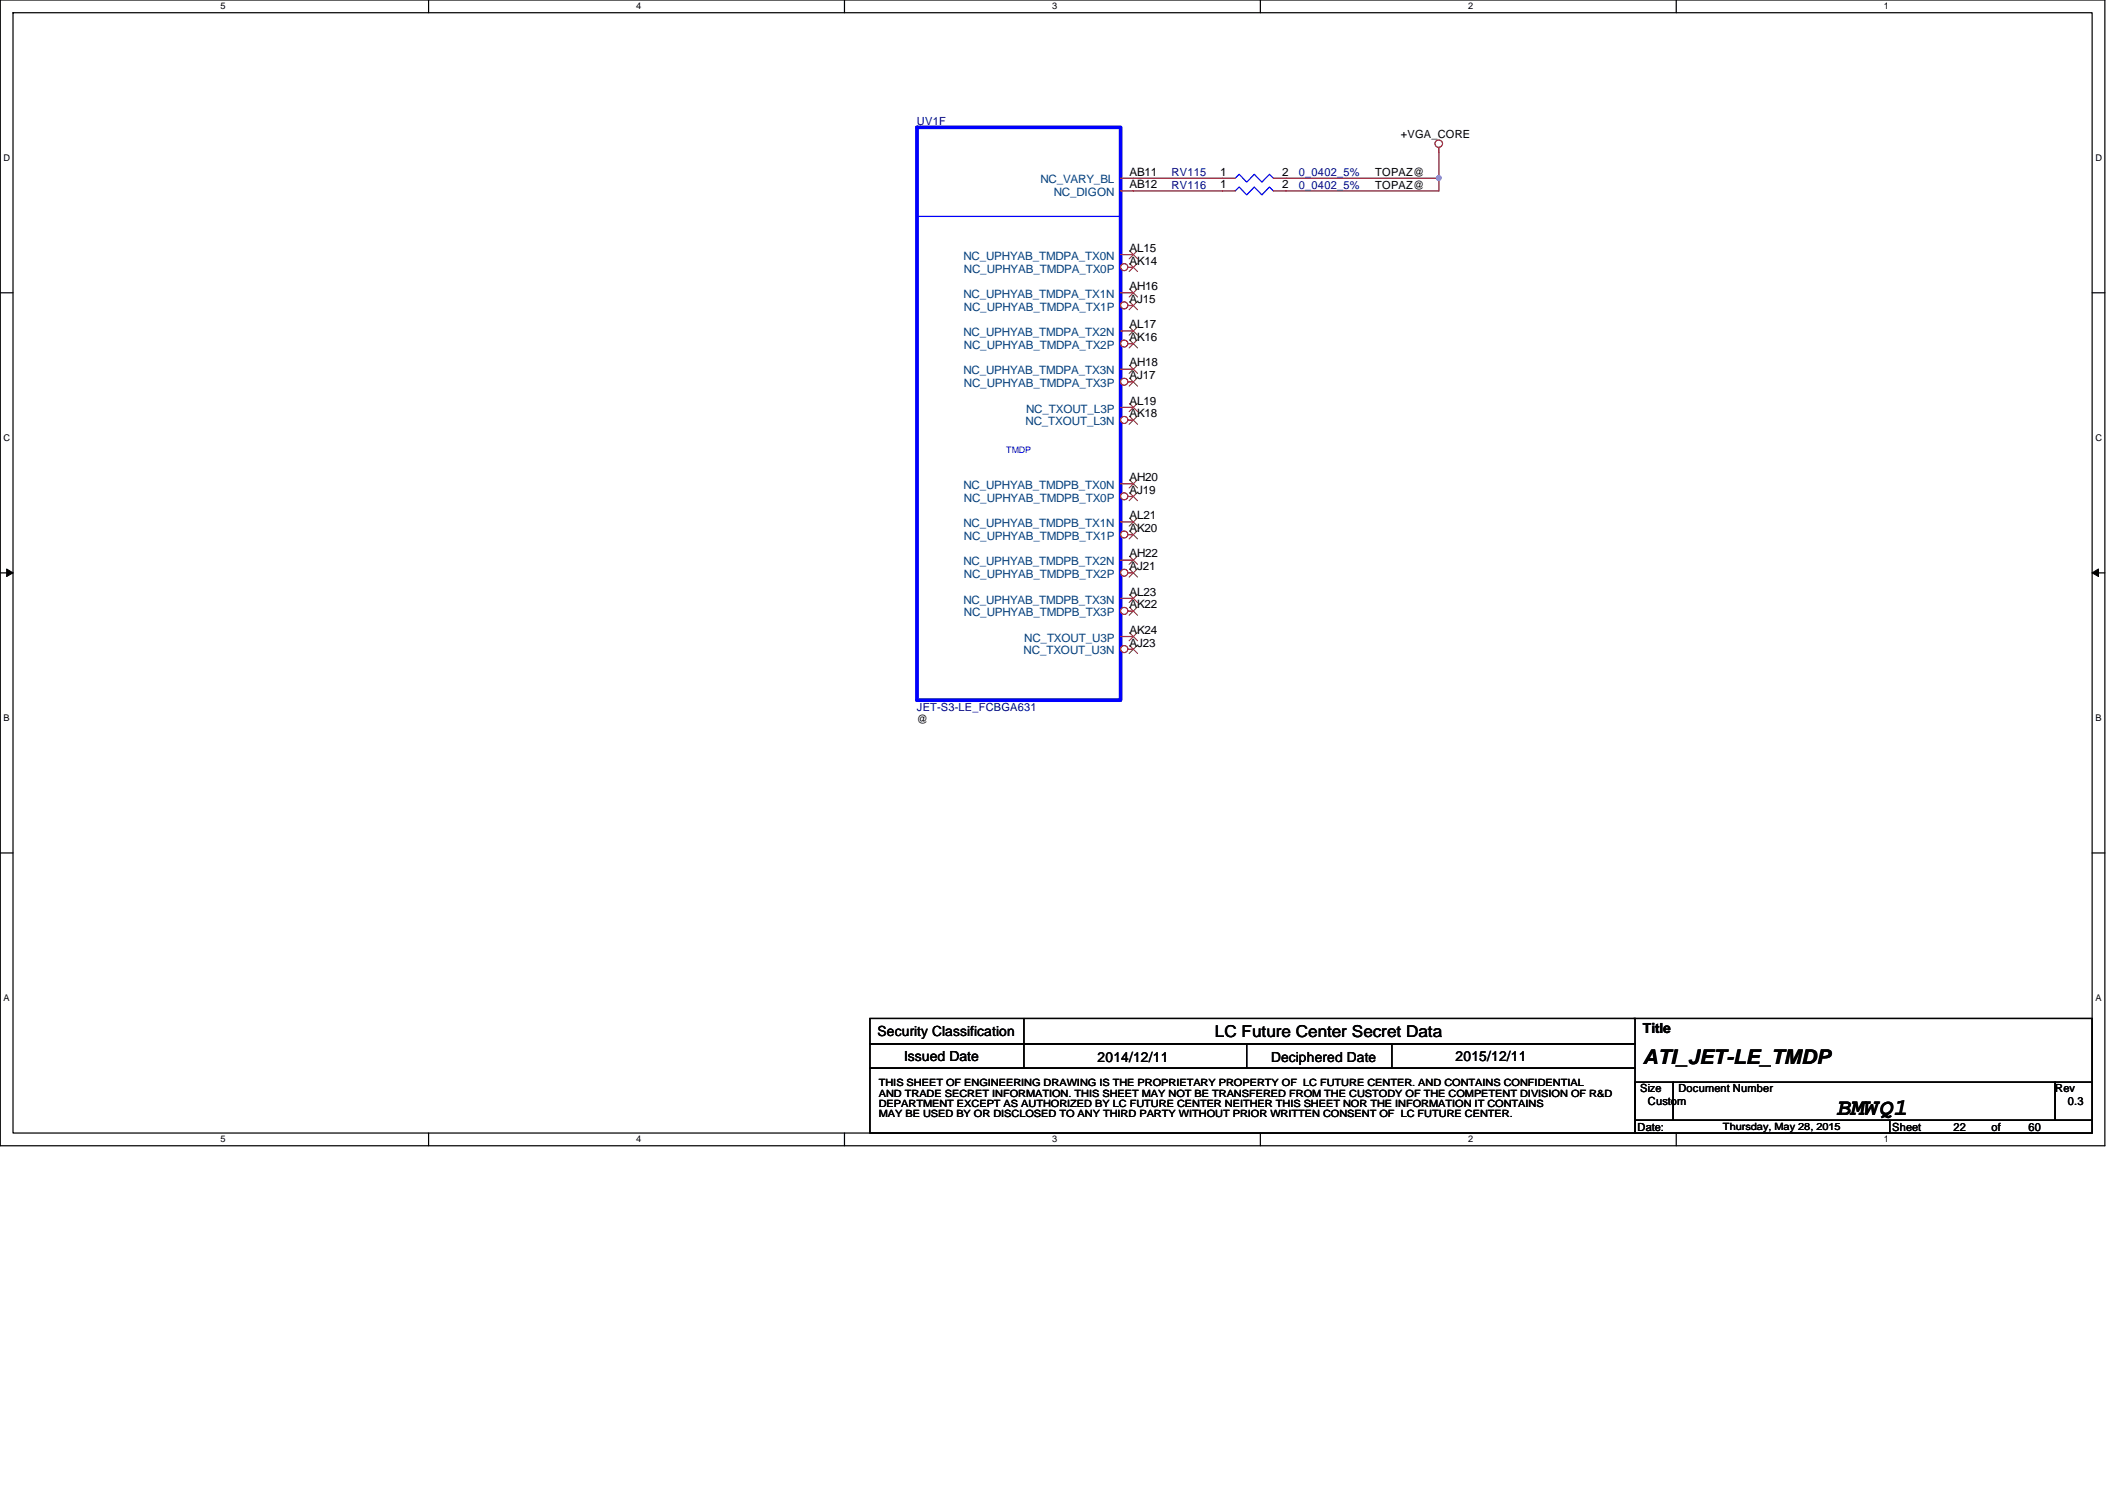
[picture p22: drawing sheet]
<svg xmlns="http://www.w3.org/2000/svg" width="297mm" height="210mm" viewBox="0 0 297 210" stroke-linecap="round" stroke-linejoin="round" font-family="sans-serif">
<defs><g id="words">
<text font-size="3.3" x="256.6" y="155.7">BMWQ1</text>
<text font-size="2.8" x="229.4" y="148.5">ATI_JET-LE_TMDP</text>
<text font-size="2.3" x="169.7" y="144.9">LC Future Center Secret Data</text>
<g font-size="1.9">
<text x="122.6" y="144.7">Security Classification</text>
<text x="126.3" y="148.1">Issued Date</text>
<text x="153.3" y="148.3">2014/12/11</text>
<text x="177.5" y="148.3">Deciphered Date</text>
<text x="203.3" y="148.1">2015/12/11</text>
<text x="229.4" y="144.2">Title</text>
</g>
<g font-size="1.6" fill="#000080">
<text x="128.1" y="17.4">UV1F</text>
<text x="163.6" y="24.6">RV115</text>
<text x="163.6" y="26.3">RV116</text>
<text x="181.4" y="24.6">0_0402_5%</text>
<text x="181.4" y="26.3">0_0402_5%</text>
<text x="128.1" y="99.2">JET-S3-LE_FCBGA631</text>
</g>
<g font-size="1.6">
<text x="195.6" y="19.2">+VGA_CORE</text>
<text x="157.7" y="26.3">AB12</text>
<text x="157.7" y="24.5">AB11</text>
<text x="170.4" y="24.5">1</text>
<text x="170.4" y="26.3">1</text>
<text x="179.1" y="24.5">2</text>
<text x="179.1" y="26.3">2</text>
<text x="192.1" y="24.6">TOPAZ@</text>
<text x="192.1" y="26.3">TOPAZ@</text>
<text x="157.7" y="35.2">AL15</text>
<text x="157.7" y="37">AK14</text>
<text x="157.7" y="40.5">AH16</text>
<text x="157.7" y="42.3">AJ15</text>
<text x="157.7" y="47.6">AK16</text>
<text x="157.7" y="45.8">AL17</text>
<text x="157.7" y="53">AJ17</text>
<text x="157.7" y="51.2">AH18</text>
<text x="157.7" y="56.5">AL19</text>
<text x="157.7" y="58.3">AK18</text>
<text x="157.7" y="69">AJ19</text>
<text x="157.7" y="67.2">AH20</text>
<text x="157.7" y="74.3">AK20</text>
<text x="157.7" y="72.5">AL21</text>
<text x="157.7" y="77.9">AH22</text>
<text x="157.7" y="79.6">AJ21</text>
<text x="157.7" y="83.2">AL23</text>
<text x="157.7" y="88.5">AK24</text>
<text x="157.7" y="85">AK22</text>
<text x="157.7" y="90.3">AJ23</text>
<text x="128.1" y="101">@</text>
<text x="229.1" y="152.6">Size</text>
<text x="230.1" y="154.3">Custom</text>
<text x="234.4" y="152.6">Document Number</text>
<text x="287" y="152.6">Rev</text>
<text x="288.8" y="154.3">0.3</text>
<text x="228.7" y="157.9">Date:</text>
<text x="264.2" y="157.9">Sheet</text>
<text x="272.8" y="157.9">22</text>
<text x="278.1" y="157.9">of</text>
<text x="283.3" y="157.9">60</text>
</g>
<g font-size="1.6" fill="#004080">
<text x="145.3" y="25.6">NC_VARY_BL</text>
<text x="147.1" y="27.4">NC_DIGON</text>
<text x="134.5" y="36.3">NC_UPHYAB_TMDPA_TX0N</text>
<text x="134.5" y="41.6">NC_UPHYAB_TMDPA_TX1N</text>
<text x="134.6" y="38.1">NC_UPHYAB_TMDPA_TX0P</text>
<text x="134.5" y="46.9">NC_UPHYAB_TMDPA_TX2N</text>
<text x="134.6" y="43.4">NC_UPHYAB_TMDPA_TX1P</text>
<text x="134.5" y="52.3">NC_UPHYAB_TMDPA_TX3N</text>
<text x="134.6" y="48.7">NC_UPHYAB_TMDPA_TX2P</text>
<text x="134.6" y="54.1">NC_UPHYAB_TMDPA_TX3P</text>
<text x="143.2" y="59.4">NC_TXOUT_L3N</text>
<text x="143.3" y="57.6">NC_TXOUT_L3P</text>
<text x="134.5" y="68.3">NC_UPHYAB_TMDPB_TX0N</text>
<text x="134.6" y="70.1">NC_UPHYAB_TMDPB_TX0P</text>
<text x="134.5" y="73.6">NC_UPHYAB_TMDPB_TX1N</text>
<text x="134.6" y="75.4">NC_UPHYAB_TMDPB_TX1P</text>
<text x="134.5" y="79">NC_UPHYAB_TMDPB_TX2N</text>
<text x="134.6" y="80.7">NC_UPHYAB_TMDPB_TX2P</text>
<text x="134.5" y="84.3">NC_UPHYAB_TMDPB_TX3N</text>
<text x="134.6" y="86.1">NC_UPHYAB_TMDPB_TX3P</text>
<text x="143" y="89.6">NC_TXOUT_U3P</text>
<text x="143" y="91.4">NC_TXOUT_U3N</text>
</g>
<g font-size="1.4">
<text x="122.7" y="151.7">THIS SHEET OF ENGINEERING DRAWING IS THE PROPRIETARY PROPERTY OF LC FUTURE CENTER. AND CONTAINS CONFIDENTIAL</text>
<text x="122.7" y="153.2">AND TRADE SECRET INFORMATION. THIS SHEET MAY NOT BE TRANSFERED FROM THE CUSTODY OF THE COMPETENT DIVISION OF R&amp;D</text>
<text x="122.7" y="154.6">DEPARTMENT EXCEPT AS AUTHORIZED BY LC FUTURE CENTER NEITHER THIS SHEET NOR THE INFORMATION IT CONTAINS</text>
<text x="122.7" y="156">MAY BE USED BY OR DISCLOSED TO ANY THIRD PARTY WITHOUT PRIOR WRITTEN CONSENT OF LC FUTURE CENTER.</text>
<text x="240.6" y="157.8">Thursday, May 28, 2015</text>
</g>
<g font-size="1.3">
<text x="30.8" y="1.3">5</text>
<text x="88.9" y="1.3">4</text>
<text x="146.9" y="1.3">3</text>
<text x="205" y="1.3">2</text>
<text x="263.1" y="1.3">1</text>
<text x=".5" y="22.5">D</text>
<text x="292.6" y="22.5">D</text>
<text x=".5" y="61.6">C</text>
<text x="292.6" y="61.6">C</text>
<text x=".5" y="100.7">B</text>
<text x="292.6" y="100.7">B</text>
<text x=".5" y="139.8">A</text>
<text x="292.6" y="139.8">A</text>
<text x="30.8" y="159.6">5</text>
<text x="88.9" y="159.6">4</text>
<text x="146.9" y="159.6">3</text>
<text x="205" y="159.6">2</text>
<text x="263.1" y="159.6">1</text>
</g>
<text font-size="1.3" fill="#00f" x="140.5" y="63.2">TMDP</text>
</g></defs>
<path d="M0 0h293.9v160h-293.9zM1.8 1.8h290.4v156.4h-290.4z" fill="none" stroke="#000" stroke-width=".17"/>
<g fill="#fff">
<path d="M30.8 .2h.7v1.4h-.7z"/>
<path d="M30.8 158.4h.7v1.4h-.7z"/>
</g>
<path d="M59.9 0v1.8M59.9 158.2v1.8" fill="none" stroke="#000" stroke-width=".17"/>
<g fill="#fff">
<path d="M88.9 .2h.6v1.4h-.6z"/>
<path d="M88.9 158.4h.6v1.4h-.6z"/>
</g>
<path d="M117.9 0v1.8M117.9 158.2v1.8" fill="none" stroke="#000" stroke-width=".17"/>
<g fill="#fff">
<path d="M146.9 .2h.7v1.4h-.7z"/>
<path d="M146.9 158.4h.7v1.4h-.7z"/>
</g>
<path d="M176 0v1.8M176 158.2v1.8" fill="none" stroke="#000" stroke-width=".17"/>
<g fill="#fff">
<path d="M205 .2h.7v1.4h-.7z"/>
<path d="M205 158.4h.7v1.4h-.7z"/>
</g>
<path d="M234.1 0v1.8M234.1 158.2v1.8" fill="none" stroke="#000" stroke-width=".17"/>
<g fill="#fff">
<path d="M263.1 .2h.7v1.4h-.7z"/>
<path d="M263.1 158.4h.7v1.4h-.7z"/>
<path d="M.5 21.3h.9v1.4h-.9z"/>
<path d="M292.6 21.3h.9v1.4h-.9z"/>
<path d="M.5 60.4h.9v1.4h-.9z"/>
<path d="M292.6 60.4h.9v1.4h-.9z"/>
</g>
<path d="M0 40.9h1.8M292.2 40.9h1.7" fill="none" stroke="#000" stroke-width=".17"/>
<g fill="#fff">
<path d="M.5 99.6h.8v1.4h-.8z"/>
<path d="M292.6 99.6h.8v1.4h-.8z"/>
</g>
<path d="M0 80h1.8M292.2 80h1.7" fill="none" stroke="#000" stroke-width=".17"/>
<path d="M.9 79.5l.9 .5-.9 .5zM292.2 80l.9-.5v1z" fill="#000"/>
<path d="M.9 79.5l.9 .5-.9 .5zM292.2 80l.9-.5v1z" fill="none" stroke="#000" stroke-width=".14"/>
<g fill="#fff">
<path d="M.5 138.7h.8v1.4h-.8z"/>
<path d="M292.6 138.7h.8v1.4h-.8z"/>
</g>
<path d="M0 119.1h1.8M292.2 119.1h1.7" fill="none" stroke="#000" stroke-width=".17"/>
<path d="M158.3 24.9h12.4M158.3 26.7h12.4M200.9 21.3v5.4h-21.3" fill="none" stroke="#800040" stroke-width=".17"/>
<circle cx="200.9" cy="24.9" r=".32" fill="#f0f"/>
<circle cx="200.9" cy="24.9" r=".32" fill="none" stroke="#f0f" stroke-width=".17"/>
<path d="M179.6 24.9h21.3" fill="none" stroke="#800040" stroke-width=".17"/>
<g fill="none" stroke="#f00" stroke-width=".17">
<path d="M156.5 26.7h1.8M170.7 24.9h1.8M170.7 26.7h1.8M177.8 24.9h1.8M177.8 26.7h1.8M200.9 20.6v.7"/>
<circle cx="200.9" cy="20.1" r=".52"/>
</g>
<path d="M121.5 142.2h106.8v3.6h-106.8zM121.5 145.8h106.8v3.4h-106.8zM121.5 149.2h106.8v9h-106.8zM143 142.2v7M174.1 145.8v3.4M194.4 145.8v3.4M228.2 142.2h64v8.9M228.3 151.1h5.4v5.4h-5.4zM228.3 156.5h35.6v1.7h-35.6zM233.7 151.1h53.3v5.4h-53.3zM263.9 156.5h28.3v1.7h-28.3zM287 151.1h5.2v5.4h-5.2z" fill="none" stroke="#000" stroke-width=".17"/>
<path d="M128 30.2h28.5M172.5 24.9l.5-.6 1.1 1.1 1.1-1.1 1 1.1 1.1-1.1 .5 .6M172.5 26.7l.5-.6 1.1 1.1 1.1-1.1 1 1.1 1.1-1.1 .5 .6" fill="none" stroke="#00f" stroke-width=".17"/>
<path d="M128 17.8h28.5v80h-28.5z" fill="none" stroke="#00f" stroke-width=".51"/>
<circle cx="157" cy="37.3" r=".5" fill="#fff"/>
<g fill="none" stroke="#f00" stroke-width=".17">
<path d="M156.5 35.6h1.8M157.6 37.3h.7"/>
<circle cx="157" cy="37.3" r=".5"/>
</g>
<path d="M157.7 36.8l1.2 1.1M157.7 35l1.2 1.2M158.8 36.8l-1.1 1.1M158.8 35l-1.1 1.2" fill="none" stroke="#804000" stroke-width=".14"/>
<circle cx="157" cy="69.3" r=".5" fill="#fff"/>
<g fill="none" stroke="#f00" stroke-width=".17">
<path d="M156.5 67.6h1.8M157.6 69.3h.7"/>
<circle cx="157" cy="69.3" r=".5"/>
</g>
<path d="M157.7 68.8l1.2 1.1M157.7 67l1.2 1.2M158.8 68.8l-1.1 1.1M158.8 67l-1.1 1.2" fill="none" stroke="#804000" stroke-width=".14"/>
<circle cx="157" cy="42.6" r=".5" fill="#fff"/>
<g fill="none" stroke="#f00" stroke-width=".17">
<path d="M156.5 40.9h1.8M157.6 42.7h.7"/>
<circle cx="157" cy="42.6" r=".5"/>
</g>
<path d="M157.7 42.1l1.2 1.2M157.7 40.3l1.2 1.2M158.8 42.1l-1.1 1.2M158.8 40.3l-1.1 1.2" fill="none" stroke="#804000" stroke-width=".14"/>
<circle cx="157" cy="48" r=".5" fill="#fff"/>
<g fill="none" stroke="#f00" stroke-width=".17">
<path d="M156.5 46.2h1.8M157.6 48h.7"/>
<circle cx="157" cy="48" r=".5"/>
</g>
<path d="M157.7 47.5l1.2 1.1M157.7 45.7l1.2 1.1M158.8 47.5l-1.1 1.1M158.8 45.7l-1.1 1.1" fill="none" stroke="#804000" stroke-width=".14"/>
<circle cx="157" cy="53.3" r=".5" fill="#fff"/>
<g fill="none" stroke="#f00" stroke-width=".17">
<path d="M156.5 51.6h1.8M157.6 53.3h.7"/>
<circle cx="157" cy="53.3" r=".5"/>
</g>
<path d="M157.7 52.8l1.2 1.1M157.7 51l1.2 1.2M158.8 52.8l-1.1 1.1M158.8 51l-1.1 1.2" fill="none" stroke="#804000" stroke-width=".14"/>
<circle cx="157" cy="58.6" r=".5" fill="#fff"/>
<g fill="none" stroke="#f00" stroke-width=".17">
<path d="M156.5 56.9h1.8M157.6 58.7h.7"/>
<circle cx="157" cy="58.6" r=".5"/>
</g>
<path d="M157.7 58.1l1.2 1.2M157.7 56.3l1.2 1.2M158.8 58.1l-1.1 1.2M158.8 56.3l-1.1 1.2" fill="none" stroke="#804000" stroke-width=".14"/>
<circle cx="157" cy="74.6" r=".5" fill="#fff"/>
<g fill="none" stroke="#f00" stroke-width=".17">
<path d="M156.5 72.9h1.8M157.6 74.7h.7"/>
<circle cx="157" cy="74.6" r=".5"/>
</g>
<path d="M157.7 74.1l1.2 1.2M157.7 72.3l1.2 1.2M158.8 74.1l-1.1 1.2M158.8 72.3l-1.1 1.2" fill="none" stroke="#804000" stroke-width=".14"/>
<circle cx="157" cy="80" r=".5" fill="#fff"/>
<g fill="none" stroke="#f00" stroke-width=".17">
<path d="M156.5 78.2h1.8M157.6 80h.7"/>
<circle cx="157" cy="80" r=".5"/>
</g>
<path d="M157.7 79.5l1.2 1.1M157.7 77.7l1.2 1.1M158.8 79.5l-1.1 1.1M158.8 77.7l-1.1 1.1" fill="none" stroke="#804000" stroke-width=".14"/>
<circle cx="157" cy="85.3" r=".5" fill="#fff"/>
<g fill="none" stroke="#f00" stroke-width=".17">
<path d="M156.5 83.6h1.8M157.6 85.3h.7"/>
<circle cx="157" cy="85.3" r=".5"/>
</g>
<path d="M157.7 84.8l1.2 1.1M157.7 83l1.2 1.2M158.8 84.8l-1.1 1.1M158.8 83l-1.1 1.2" fill="none" stroke="#804000" stroke-width=".14"/>
<circle cx="157" cy="90.6" r=".5" fill="#fff"/>
<g fill="none" stroke="#f00" stroke-width=".17">
<path d="M156.5 24.9h1.8M156.5 88.9h1.8M157.6 90.7h.7"/>
<circle cx="157" cy="90.6" r=".5"/>
</g>
<path d="M157.7 90.1l1.2 1.2M157.7 88.3l1.2 1.2M158.8 90.1l-1.1 1.2M158.8 88.3l-1.1 1.2" fill="none" stroke="#804000" stroke-width=".14"/>
<circle cx="200.9" cy="24.9" r=".32" fill="#f0f"/>
<circle cx="200.9" cy="24.9" r=".32" fill="none" stroke="#f0f" stroke-width=".17"/>
<use href="#words"/>
</svg>
